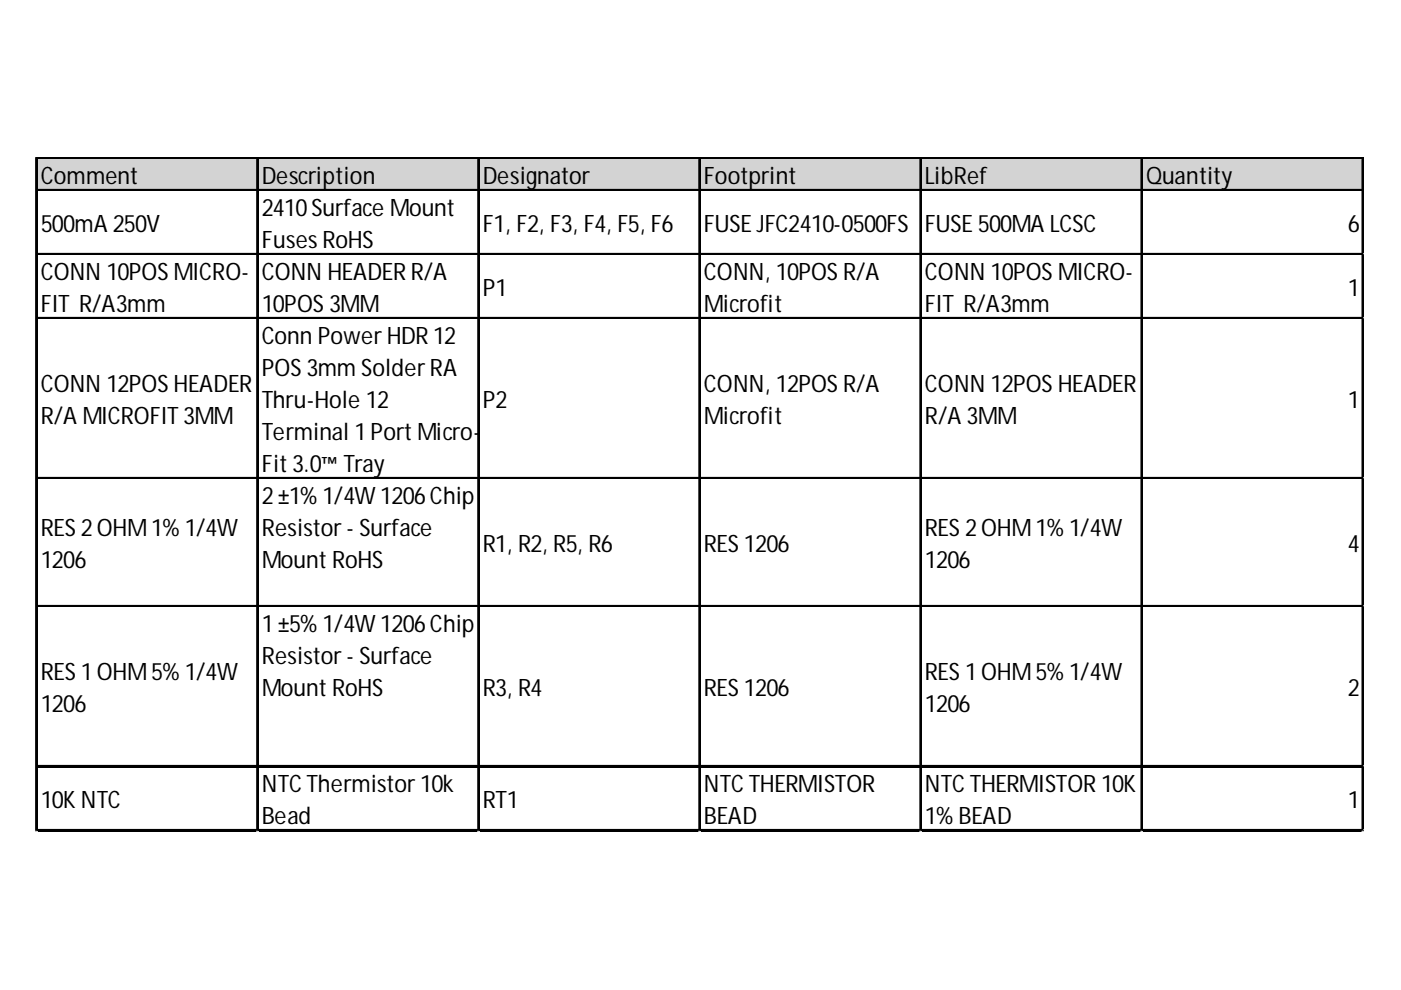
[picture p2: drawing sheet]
<svg xmlns="http://www.w3.org/2000/svg" width="297mm" height="210mm" viewBox="0 0 297 210" stroke-linecap="round" stroke-linejoin="round" font-family="sans-serif">
<defs><g id="words">
<g font-size="5.1">
<text x="8.6" y="39">Comment</text>
<text x="55.5" y="39">Description</text>
<text x="102.4" y="39">Designator</text>
<text x="149.2" y="39">Footprint</text>
<text x="196.1" y="39">LibRef</text>
<text x="243" y="39">Quantity</text>
<text x="55.5" y="45.7">2410Surface Mount</text>
<text x="8.6" y="49.1">500mA 250V</text>
<text x="55.5" y="52.5">Fuses RoHS</text>
<text x="102.4" y="49.1">F1, F2, F3, F4, F5, F6</text>
<text x="149.2" y="49.1">FUSE JFC2410-0500FS</text>
<text x="196.1" y="49.1">FUSE 500MA LCSC</text>
<text x="285.8" y="49.1">6</text>
<text x="8.6" y="59.3">CONN 10POS MICRO-</text>
<text x="55.5" y="59.3">CONN HEADER R/A</text>
<text x="149.2" y="59.3">CONN, 10POS R/A</text>
<text x="196.1" y="59.3">CONN 10POS MICRO-</text>
<text x="102.4" y="62.7">P1</text>
<text x="285.8" y="62.7">1</text>
<text x="8.6" y="66.1">FIT R/A3mm</text>
<text x="55.5" y="66.1">10POS 3MM</text>
<text x="149.2" y="66.1">Microfit</text>
<text x="196.1" y="66.1">FIT R/A3mm</text>
<text x="55.5" y="72.9">Conn Power HDR 12</text>
<text x="8.6" y="83.1">CONN 12POS HEADER</text>
<text x="55.5" y="79.7">POS 3mm Solder RA</text>
<text x="149.2" y="83.1">CONN, 12POS R/A</text>
<text x="196.1" y="83.1">CONN 12POS HEADER</text>
<text x="8.6" y="89.8">R/A MICROFIT 3MM</text>
<text x="55.5" y="86.4">Thru-Hole 12</text>
<text x="102.4" y="86.4">P2</text>
<text x="149.2" y="89.8">Microfit</text>
<text x="196.1" y="89.8">R/A 3MM</text>
<text x="285.8" y="86.4">1</text>
<text x="55.5" y="93.2">Terminal 1Port Micro-</text>
<text x="55.5" y="100">Fit 3.0™ Tray</text>
<text x="55.5" y="106.8">2±1% 1/4W 1206Chip</text>
<text x="8.6" y="113.6">RES 2OHM1% 1/4W</text>
<text x="55.5" y="113.6">Resistor - Surface</text>
<text x="196.1" y="113.6">RES 2OHM1% 1/4W</text>
<text x="102.4" y="117">R1, R2, R5, R6</text>
<text x="149.2" y="117">RES 1206</text>
<text x="285.8" y="117">4</text>
<text x="8.6" y="120.4">1206</text>
<text x="55.5" y="120.4">Mount RoHS</text>
<text x="196.1" y="120.4">1206</text>
<text x="55.5" y="133.9">1±5% 1/4W 1206Chip</text>
<text x="55.5" y="140.7">Resistor - Surface</text>
<text x="8.6" y="144.1">RES 1OHM5% 1/4W</text>
<text x="55.5" y="147.5">Mount RoHS</text>
<text x="102.4" y="147.5">R3, R4</text>
<text x="149.2" y="147.5">RES 1206</text>
<text x="196.1" y="144.1">RES 1OHM5% 1/4W</text>
<text x="285.8" y="147.5">2</text>
<text x="8.6" y="150.9">1206</text>
<text x="196.1" y="150.9">1206</text>
<text x="55.5" y="167.9">NTC Thermistor 10k</text>
<text x="149.2" y="167.9">NTC THERMISTOR</text>
<text x="196.1" y="167.9">NTC THERMISTOR 10K</text>
<text x="8.6" y="171.3">10K NTC</text>
<text x="102.4" y="171.3">RT1</text>
<text x="285.8" y="171.3">1</text>
<text x="55.5" y="174.7">Bead</text>
<text x="149.2" y="174.7">BEAD</text>
<text x="196.1" y="174.7">1% BEAD</text>
</g>
</g></defs>
<path d="M7.9 33.7h281.3v6.9h-281.3z" fill="#d3d3d3"/>
<g fill="none" stroke="#000" stroke-width=".34">
<path d="M7.6 33.4v142.9M7.8 33.4v142.9M8 33.4h281.2M8 33.6h281.2M54.5 33.8v142.5M54.7 33.8v142.5M101.4 33.8v142.5M101.5 33.8v142.5M148.2 33.8v142.5M148.4 33.8v142.5M195.1 33.8v142.5M195.3 33.8v142.5"/>
<path d="M242 33.8v142.5M242.1 33.8v142.5M288.8 33.8v142.5M289 33.8v142.5M8 40.2h281.2M8 40.4h281.2M8 53.8h281.2M8 54h281.2M8 67.4h281.2M8 67.5h281.2M8 101.3h281.2M8 101.4h281.2"/>
<path d="M8 128.4h281.2M8 128.6h281.2M8 162.3h281.2M8 162.5h281.2M8 175.9h281.2M8 176.1h281.2"/>
</g>
<path d="M7.6 176.3h.1" fill="none" stroke="#d4d4d4" stroke-width=".34"/>
<path d="M7.6 176.3h.4z" fill="#d4d4d4"/>
<path d="M54.5 176.3h.1" fill="none" stroke="#d4d4d4" stroke-width=".34"/>
<path d="M54.5 176.3h.3z" fill="#d4d4d4"/>
<path d="M101.4 176.3h.1" fill="none" stroke="#d4d4d4" stroke-width=".34"/>
<path d="M101.4 176.3h.3z" fill="#d4d4d4"/>
<path d="M148.2 176.3h.1" fill="none" stroke="#d4d4d4" stroke-width=".34"/>
<path d="M148.2 176.3h.4z" fill="#d4d4d4"/>
<path d="M195.1 176.3h.1" fill="none" stroke="#d4d4d4" stroke-width=".34"/>
<path d="M195.1 176.3h.3z" fill="#d4d4d4"/>
<path d="M242 176.3h.1" fill="none" stroke="#d4d4d4" stroke-width=".34"/>
<path d="M242 176.3h.3z" fill="#d4d4d4"/>
<path d="M288.8 176.3h.1" fill="none" stroke="#d4d4d4" stroke-width=".34"/>
<path d="M288.8 176.3h.4z" fill="#d4d4d4"/>
<path d="M289.2 53.8h.1" fill="none" stroke="#d4d4d4" stroke-width=".34"/>
<path d="M289.2 53.8v.3z" fill="#d4d4d4"/>
<path d="M289.2 67.4h.1" fill="none" stroke="#d4d4d4" stroke-width=".34"/>
<path d="M289.2 67.4v.3z" fill="#d4d4d4"/>
<path d="M289.2 101.3h.1" fill="none" stroke="#d4d4d4" stroke-width=".34"/>
<path d="M289.2 101.3v.3z" fill="#d4d4d4"/>
<path d="M289.2 128.4h.1" fill="none" stroke="#d4d4d4" stroke-width=".34"/>
<path d="M289.2 128.4v.4z" fill="#d4d4d4"/>
<path d="M289.2 162.3h.1" fill="none" stroke="#d4d4d4" stroke-width=".34"/>
<path d="M289.2 162.3v.4z" fill="#d4d4d4"/>
<path d="M289.2 175.9h.1" fill="none" stroke="#d4d4d4" stroke-width=".34"/>
<path d="M289.2 175.9v.4z" fill="#d4d4d4"/>
<use href="#words"/>
</svg>
